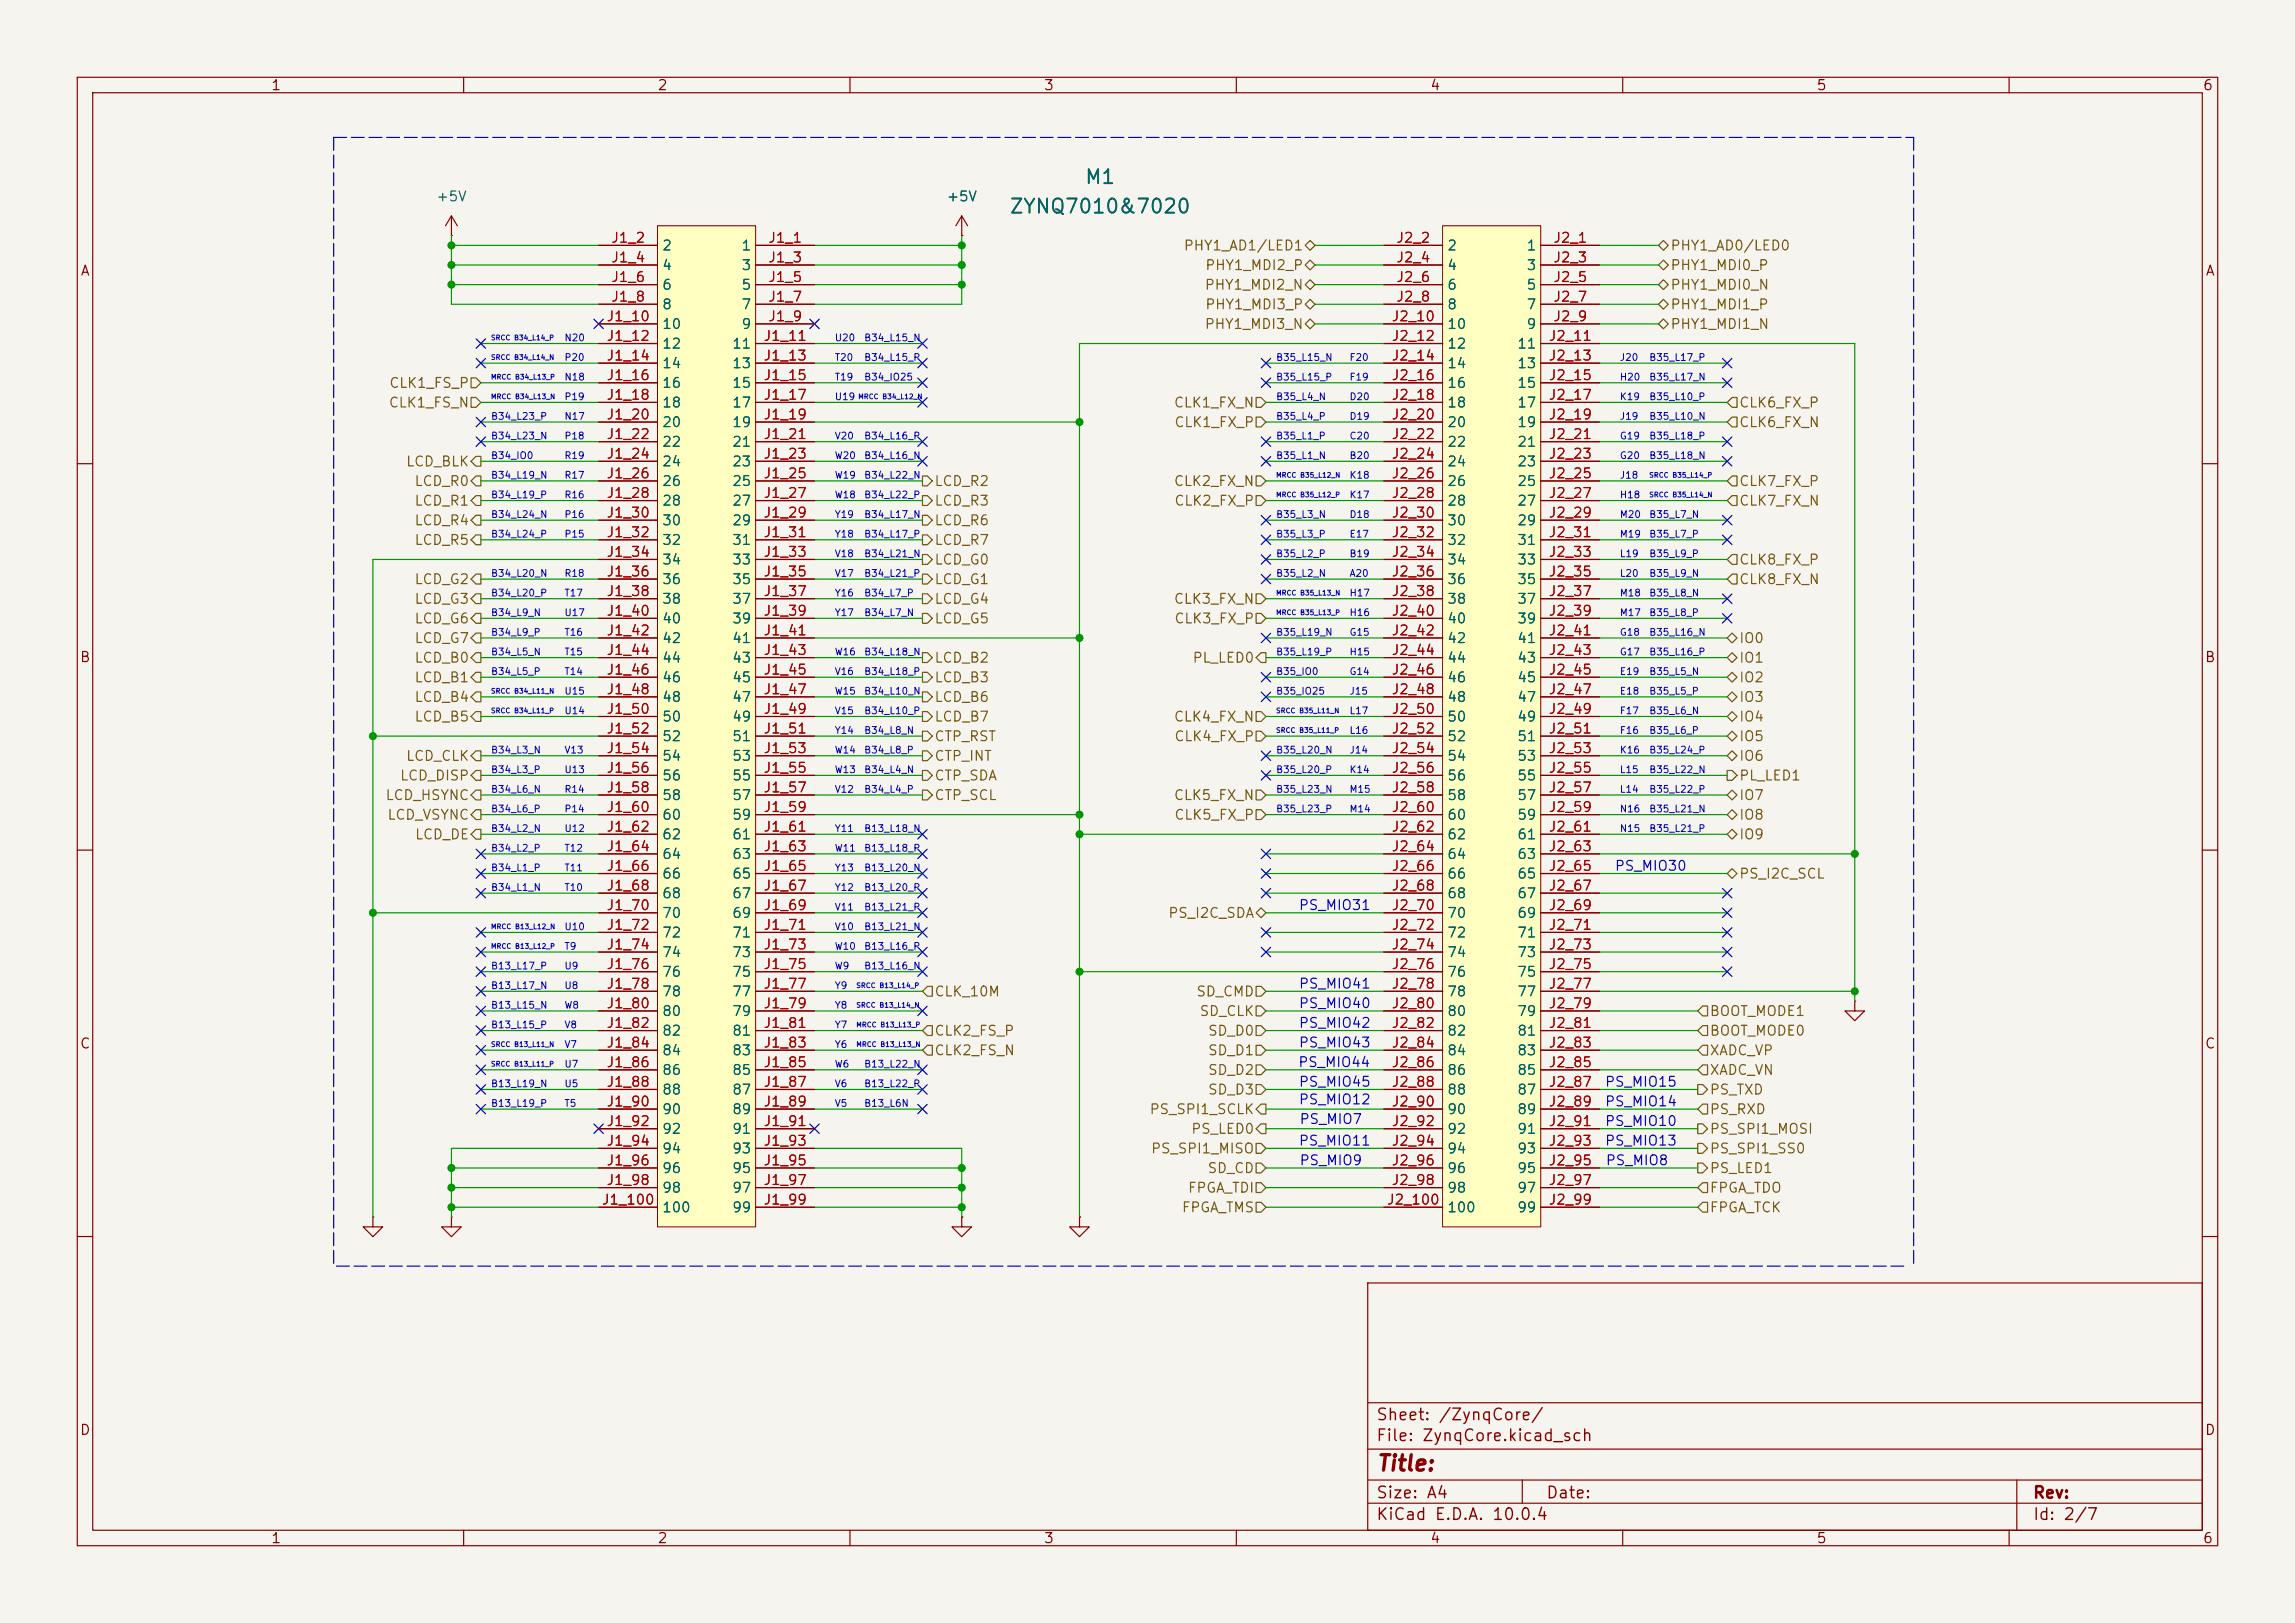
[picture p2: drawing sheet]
<svg xmlns="http://www.w3.org/2000/svg" width="297mm" height="210mm" viewBox="0 0 297 210" stroke-linecap="round" stroke-linejoin="round" font-family="sans-serif">
<defs><g id="words">
<text font-size="2" fill="#840000" x="178" y="190.8">Title:</text>
<g font-size="1.8" fill="#006464">
<text x="130.5" y="28.1">ZYNQ7010&amp;7020</text>
<text x="140.3" y="24.3">M1</text>
</g>
<g font-size="1.5" fill="#840000">
<text x="178" y="184.2">Sheet: /ZynqCore/</text>
<text x="178" y="186.9">File: ZynqCore.kicad_sch</text>
<text x="178" y="197.1">KiCad E.D.A. 10.0.4</text>
<text x="178" y="194.3">Size: A4</text>
<text x="200" y="194.3">Date:</text>
<text x="263" y="194.3">Rev:</text>
<text x="263" y="197.1">Id: 2/7</text>
</g>
<g font-size="1.3" fill="#840000">
<text x="35" y="12">1</text>
<text x="85" y="12">2</text>
<text x="135" y="12">3</text>
<text x="185" y="12">4</text>
<text x="235" y="12">5</text>
<text x="285" y="12">6</text>
<text x="10.3" y="36">A</text>
<text x="285.3" y="36">A</text>
<text x="10.3" y="86">B</text>
<text x="285.3" y="86">B</text>
<text x="10.3" y="136">C</text>
<text x="285.3" y="136">C</text>
<text x="10.3" y="186">D</text>
<text x="285.3" y="186">D</text>
<text x="35" y="200">1</text>
<text x="85" y="200">2</text>
<text x="135" y="200">3</text>
<text x="185" y="200">4</text>
<text x="235" y="200">5</text>
<text x="285" y="200">6</text>
</g>
<g font-size="1.3" fill="#006464">
<text x="56.4" y="26.4">+5V</text>
<text x="122.4" y="26.4">+5V</text>
<text x="85.6" y="32.7">2</text>
<text x="85.6" y="35.3">4</text>
<text x="95.9" y="32.7">1</text>
<text x="95.9" y="35.3">3</text>
<text x="187.2" y="32.7">2</text>
<text x="187.2" y="35.3">4</text>
<text x="197.5" y="32.7">1</text>
<text x="197.5" y="35.3">3</text>
<text x="85.6" y="37.8">6</text>
<text x="85.6" y="40.3">8</text>
<text x="95.9" y="37.8">5</text>
<text x="95.9" y="40.3">7</text>
<text x="187.2" y="37.8">6</text>
<text x="187.2" y="40.3">8</text>
<text x="197.5" y="37.8">5</text>
<text x="197.5" y="40.3">7</text>
<text x="85.6" y="42.9">10</text>
<text x="85.6" y="45.4">12</text>
<text x="85.6" y="48">14</text>
<text x="94.7" y="45.4">11</text>
<text x="94.7" y="48">13</text>
<text x="95.9" y="42.9">9</text>
<text x="187.2" y="42.9">10</text>
<text x="187.2" y="45.4">12</text>
<text x="187.2" y="48">14</text>
<text x="196.3" y="45.4">11</text>
<text x="196.3" y="48">13</text>
<text x="197.5" y="42.9">9</text>
<text x="85.6" y="50.5">16</text>
<text x="85.6" y="53">18</text>
<text x="94.7" y="50.5">15</text>
<text x="94.7" y="53">17</text>
<text x="187.2" y="50.5">16</text>
<text x="187.2" y="53">18</text>
<text x="196.3" y="50.5">15</text>
<text x="196.3" y="53">17</text>
<text x="85.6" y="55.6">20</text>
<text x="85.6" y="58.1">22</text>
<text x="94.7" y="55.6">19</text>
<text x="94.7" y="58.1">21</text>
<text x="187.2" y="55.6">20</text>
<text x="187.2" y="58.1">22</text>
<text x="196.3" y="55.6">19</text>
<text x="196.3" y="58.1">21</text>
<text x="85.6" y="60.7">24</text>
<text x="85.6" y="63.2">26</text>
<text x="85.6" y="65.7">28</text>
<text x="94.7" y="60.7">23</text>
<text x="94.7" y="63.2">25</text>
<text x="94.7" y="65.7">27</text>
<text x="187.2" y="60.7">24</text>
<text x="187.2" y="63.2">26</text>
<text x="187.2" y="65.7">28</text>
<text x="196.3" y="60.7">23</text>
<text x="196.3" y="63.2">25</text>
<text x="196.3" y="65.7">27</text>
<text x="85.6" y="68.3">30</text>
<text x="85.6" y="70.8">32</text>
<text x="94.7" y="68.3">29</text>
<text x="94.7" y="70.8">31</text>
<text x="187.2" y="68.3">30</text>
<text x="187.2" y="70.8">32</text>
<text x="196.3" y="68.3">29</text>
<text x="196.3" y="70.8">31</text>
<text x="85.6" y="73.4">34</text>
<text x="85.6" y="75.9">36</text>
<text x="94.7" y="73.4">33</text>
<text x="94.7" y="75.9">35</text>
<text x="187.2" y="73.4">34</text>
<text x="187.2" y="75.9">36</text>
<text x="196.3" y="73.4">33</text>
<text x="196.3" y="75.9">35</text>
<text x="85.6" y="78.4">38</text>
<text x="85.6" y="81">40</text>
<text x="85.6" y="83.5">42</text>
<text x="94.7" y="78.4">37</text>
<text x="94.7" y="81">39</text>
<text x="94.7" y="83.5">41</text>
<text x="187.2" y="78.4">38</text>
<text x="187.2" y="81">40</text>
<text x="187.2" y="83.5">42</text>
<text x="196.3" y="78.4">37</text>
<text x="196.3" y="81">39</text>
<text x="196.3" y="83.5">41</text>
<text x="85.6" y="86.1">44</text>
<text x="85.6" y="88.6">46</text>
<text x="94.7" y="86.1">43</text>
<text x="94.7" y="88.6">45</text>
<text x="187.2" y="86.1">44</text>
<text x="187.2" y="88.6">46</text>
<text x="196.3" y="86.1">43</text>
<text x="196.3" y="88.6">45</text>
<text x="85.6" y="91.1">48</text>
<text x="85.6" y="93.7">50</text>
<text x="94.7" y="91.1">47</text>
<text x="94.7" y="93.7">49</text>
<text x="187.2" y="91.1">48</text>
<text x="187.2" y="93.7">50</text>
<text x="196.3" y="91.1">47</text>
<text x="196.3" y="93.7">49</text>
<text x="85.6" y="96.2">52</text>
<text x="85.6" y="98.8">54</text>
<text x="85.6" y="101.3">56</text>
<text x="94.7" y="96.2">51</text>
<text x="94.7" y="98.8">53</text>
<text x="94.7" y="101.3">55</text>
<text x="187.2" y="96.2">52</text>
<text x="187.2" y="98.8">54</text>
<text x="187.2" y="101.3">56</text>
<text x="196.3" y="96.2">51</text>
<text x="196.3" y="98.8">53</text>
<text x="196.3" y="101.3">55</text>
<text x="85.6" y="103.8">58</text>
<text x="85.6" y="106.4">60</text>
<text x="94.7" y="103.8">57</text>
<text x="94.7" y="106.4">59</text>
<text x="187.2" y="103.8">58</text>
<text x="187.2" y="106.4">60</text>
<text x="196.3" y="103.8">57</text>
<text x="196.3" y="106.4">59</text>
<text x="85.6" y="108.9">62</text>
<text x="85.6" y="111.5">64</text>
<text x="94.7" y="108.9">61</text>
<text x="94.7" y="111.5">63</text>
<text x="187.2" y="108.9">62</text>
<text x="187.2" y="111.5">64</text>
<text x="196.3" y="108.9">61</text>
<text x="196.3" y="111.5">63</text>
<text x="85.6" y="114">66</text>
<text x="85.6" y="116.5">68</text>
<text x="85.6" y="119.1">70</text>
<text x="94.7" y="114">65</text>
<text x="94.7" y="116.5">67</text>
<text x="94.7" y="119.1">69</text>
<text x="187.2" y="114">66</text>
<text x="187.2" y="116.5">68</text>
<text x="187.2" y="119.1">70</text>
<text x="196.3" y="114">65</text>
<text x="196.3" y="116.5">67</text>
<text x="196.3" y="119.1">69</text>
<text x="85.6" y="121.6">72</text>
<text x="85.6" y="124.2">74</text>
<text x="94.7" y="121.6">71</text>
<text x="94.7" y="124.2">73</text>
<text x="187.2" y="121.6">72</text>
<text x="187.2" y="124.2">74</text>
<text x="196.3" y="121.6">71</text>
<text x="196.3" y="124.2">73</text>
<text x="85.6" y="126.7">76</text>
<text x="85.6" y="129.2">78</text>
<text x="85.6" y="131.8">80</text>
<text x="94.7" y="126.7">75</text>
<text x="94.7" y="129.2">77</text>
<text x="94.7" y="131.8">79</text>
<text x="187.2" y="126.7">76</text>
<text x="187.2" y="129.2">78</text>
<text x="187.2" y="131.8">80</text>
<text x="196.3" y="126.7">75</text>
<text x="196.3" y="129.2">77</text>
<text x="196.3" y="131.8">79</text>
<text x="85.6" y="134.3">82</text>
<text x="85.6" y="136.9">84</text>
<text x="94.7" y="134.3">81</text>
<text x="94.7" y="136.9">83</text>
<text x="187.2" y="134.3">82</text>
<text x="187.2" y="136.9">84</text>
<text x="196.3" y="134.3">81</text>
<text x="196.3" y="136.9">83</text>
<text x="85.6" y="139.4">86</text>
<text x="85.6" y="141.9">88</text>
<text x="94.7" y="139.4">85</text>
<text x="94.7" y="141.9">87</text>
<text x="187.2" y="139.4">86</text>
<text x="187.2" y="141.9">88</text>
<text x="196.3" y="139.4">85</text>
<text x="196.3" y="141.9">87</text>
<text x="85.6" y="144.5">90</text>
<text x="85.6" y="147">92</text>
<text x="85.6" y="149.6">94</text>
<text x="94.7" y="144.5">89</text>
<text x="94.7" y="147">91</text>
<text x="94.7" y="149.6">93</text>
<text x="187.2" y="144.5">90</text>
<text x="187.2" y="147">92</text>
<text x="187.2" y="149.6">94</text>
<text x="196.3" y="144.5">89</text>
<text x="196.3" y="147">91</text>
<text x="196.3" y="149.6">93</text>
<text x="85.6" y="152.1">96</text>
<text x="85.6" y="154.6">98</text>
<text x="94.7" y="152.1">95</text>
<text x="94.7" y="154.6">97</text>
<text x="187.2" y="152.1">96</text>
<text x="187.2" y="154.6">98</text>
<text x="196.3" y="152.1">95</text>
<text x="196.3" y="154.6">97</text>
<text x="85.6" y="157.2">100</text>
<text x="94.7" y="157.2">99</text>
<text x="187.2" y="157.2">100</text>
<text x="196.3" y="157.2">99</text>
</g>
<g font-size="1.3" fill="#a90000">
<text x="79" y="31.7">J1_2</text>
<text x="79" y="34.3">J1_4</text>
<text x="99.3" y="31.7">J1_1</text>
<text x="99.3" y="34.3">J1_3</text>
<text x="180.6" y="31.7">J2_2</text>
<text x="180.6" y="34.3">J2_4</text>
<text x="200.9" y="31.7">J2_1</text>
<text x="200.9" y="34.3">J2_3</text>
<text x="78.4" y="41.9">J1_10</text>
<text x="79" y="36.8">J1_6</text>
<text x="79" y="39.3">J1_8</text>
<text x="99.3" y="36.8">J1_5</text>
<text x="99.3" y="39.3">J1_7</text>
<text x="99.3" y="41.9">J1_9</text>
<text x="180" y="41.9">J2_10</text>
<text x="180.6" y="36.8">J2_6</text>
<text x="180.6" y="39.3">J2_8</text>
<text x="200.9" y="36.8">J2_5</text>
<text x="200.9" y="39.3">J2_7</text>
<text x="200.9" y="41.9">J2_9</text>
<text x="78.4" y="44.4">J1_12</text>
<text x="78.4" y="47">J1_14</text>
<text x="98.7" y="44.4">J1_11</text>
<text x="98.7" y="47">J1_13</text>
<text x="180" y="44.4">J2_12</text>
<text x="180" y="47">J2_14</text>
<text x="200.3" y="44.4">J2_11</text>
<text x="200.3" y="47">J2_13</text>
<text x="78.4" y="49.5">J1_16</text>
<text x="78.4" y="52">J1_18</text>
<text x="98.7" y="49.5">J1_15</text>
<text x="98.7" y="52">J1_17</text>
<text x="180" y="49.5">J2_16</text>
<text x="180" y="52">J2_18</text>
<text x="200.3" y="49.5">J2_15</text>
<text x="200.3" y="52">J2_17</text>
<text x="78.4" y="54.6">J1_20</text>
<text x="78.4" y="57.1">J1_22</text>
<text x="78.4" y="59.7">J1_24</text>
<text x="98.7" y="54.6">J1_19</text>
<text x="98.7" y="57.1">J1_21</text>
<text x="98.7" y="59.7">J1_23</text>
<text x="180" y="54.6">J2_20</text>
<text x="180" y="57.1">J2_22</text>
<text x="180" y="59.7">J2_24</text>
<text x="200.3" y="54.6">J2_19</text>
<text x="200.3" y="57.1">J2_21</text>
<text x="200.3" y="59.7">J2_23</text>
<text x="78.4" y="62.2">J1_26</text>
<text x="78.4" y="64.7">J1_28</text>
<text x="98.7" y="62.2">J1_25</text>
<text x="98.7" y="64.7">J1_27</text>
<text x="180" y="62.2">J2_26</text>
<text x="180" y="64.7">J2_28</text>
<text x="200.3" y="62.2">J2_25</text>
<text x="200.3" y="64.7">J2_27</text>
<text x="78.4" y="67.3">J1_30</text>
<text x="78.4" y="69.8">J1_32</text>
<text x="98.7" y="67.3">J1_29</text>
<text x="98.7" y="69.8">J1_31</text>
<text x="180" y="67.3">J2_30</text>
<text x="180" y="69.8">J2_32</text>
<text x="200.3" y="67.3">J2_29</text>
<text x="200.3" y="69.8">J2_31</text>
<text x="78.4" y="72.4">J1_34</text>
<text x="78.4" y="74.9">J1_36</text>
<text x="78.4" y="77.4">J1_38</text>
<text x="98.7" y="72.4">J1_33</text>
<text x="98.7" y="74.9">J1_35</text>
<text x="98.7" y="77.4">J1_37</text>
<text x="180" y="72.4">J2_34</text>
<text x="180" y="74.9">J2_36</text>
<text x="180" y="77.4">J2_38</text>
<text x="200.3" y="72.4">J2_33</text>
<text x="200.3" y="74.9">J2_35</text>
<text x="200.3" y="77.4">J2_37</text>
<text x="78.4" y="80">J1_40</text>
<text x="78.4" y="82.5">J1_42</text>
<text x="98.7" y="80">J1_39</text>
<text x="98.7" y="82.5">J1_41</text>
<text x="180" y="80">J2_40</text>
<text x="180" y="82.5">J2_42</text>
<text x="200.3" y="80">J2_39</text>
<text x="200.3" y="82.5">J2_41</text>
<text x="78.4" y="85.1">J1_44</text>
<text x="78.4" y="87.6">J1_46</text>
<text x="98.7" y="85.1">J1_43</text>
<text x="98.7" y="87.6">J1_45</text>
<text x="180" y="85.1">J2_44</text>
<text x="180" y="87.6">J2_46</text>
<text x="200.3" y="85.1">J2_43</text>
<text x="200.3" y="87.6">J2_45</text>
<text x="78.4" y="90.1">J1_48</text>
<text x="78.4" y="92.7">J1_50</text>
<text x="78.4" y="95.2">J1_52</text>
<text x="98.7" y="90.1">J1_47</text>
<text x="98.7" y="92.7">J1_49</text>
<text x="98.7" y="95.2">J1_51</text>
<text x="180" y="90.1">J2_48</text>
<text x="180" y="92.7">J2_50</text>
<text x="180" y="95.2">J2_52</text>
<text x="200.3" y="90.1">J2_47</text>
<text x="200.3" y="92.7">J2_49</text>
<text x="200.3" y="95.2">J2_51</text>
<text x="78.4" y="97.8">J1_54</text>
<text x="78.4" y="100.3">J1_56</text>
<text x="98.7" y="97.8">J1_53</text>
<text x="98.7" y="100.3">J1_55</text>
<text x="180" y="97.8">J2_54</text>
<text x="180" y="100.3">J2_56</text>
<text x="200.3" y="97.8">J2_53</text>
<text x="200.3" y="100.3">J2_55</text>
<text x="78.4" y="102.8">J1_58</text>
<text x="78.4" y="105.4">J1_60</text>
<text x="78.4" y="107.9">J1_62</text>
<text x="98.7" y="102.8">J1_57</text>
<text x="98.7" y="105.4">J1_59</text>
<text x="98.7" y="107.9">J1_61</text>
<text x="180" y="102.8">J2_58</text>
<text x="180" y="105.4">J2_60</text>
<text x="180" y="107.9">J2_62</text>
<text x="200.3" y="102.8">J2_57</text>
<text x="200.3" y="105.4">J2_59</text>
<text x="200.3" y="107.9">J2_61</text>
<text x="78.4" y="110.5">J1_64</text>
<text x="78.4" y="113">J1_66</text>
<text x="98.7" y="110.5">J1_63</text>
<text x="98.7" y="113">J1_65</text>
<text x="180" y="110.5">J2_64</text>
<text x="180" y="113">J2_66</text>
<text x="200.3" y="110.5">J2_63</text>
<text x="200.3" y="113">J2_65</text>
<text x="78.4" y="115.5">J1_68</text>
<text x="78.4" y="118.1">J1_70</text>
<text x="98.7" y="115.5">J1_67</text>
<text x="98.7" y="118.1">J1_69</text>
<text x="180" y="115.5">J2_68</text>
<text x="180" y="118.1">J2_70</text>
<text x="200.3" y="115.5">J2_67</text>
<text x="200.3" y="118.1">J2_69</text>
<text x="78.4" y="120.6">J1_72</text>
<text x="78.4" y="123.2">J1_74</text>
<text x="78.4" y="125.7">J1_76</text>
<text x="98.7" y="120.6">J1_71</text>
<text x="98.7" y="123.2">J1_73</text>
<text x="98.7" y="125.7">J1_75</text>
<text x="180" y="120.6">J2_72</text>
<text x="180" y="123.2">J2_74</text>
<text x="180" y="125.7">J2_76</text>
<text x="200.3" y="120.6">J2_71</text>
<text x="200.3" y="123.2">J2_73</text>
<text x="200.3" y="125.7">J2_75</text>
<text x="78.4" y="128.2">J1_78</text>
<text x="78.4" y="130.8">J1_80</text>
<text x="98.7" y="128.2">J1_77</text>
<text x="98.7" y="130.8">J1_79</text>
<text x="180" y="128.2">J2_78</text>
<text x="180" y="130.8">J2_80</text>
<text x="200.3" y="128.2">J2_77</text>
<text x="200.3" y="130.8">J2_79</text>
<text x="78.4" y="133.3">J1_82</text>
<text x="78.4" y="135.9">J1_84</text>
<text x="98.7" y="133.3">J1_81</text>
<text x="98.7" y="135.9">J1_83</text>
<text x="180" y="133.3">J2_82</text>
<text x="180" y="135.9">J2_84</text>
<text x="200.3" y="133.3">J2_81</text>
<text x="200.3" y="135.9">J2_83</text>
<text x="78.4" y="138.4">J1_86</text>
<text x="78.4" y="140.9">J1_88</text>
<text x="78.4" y="143.5">J1_90</text>
<text x="98.7" y="138.4">J1_85</text>
<text x="98.7" y="140.9">J1_87</text>
<text x="98.7" y="143.5">J1_89</text>
<text x="180" y="138.4">J2_86</text>
<text x="180" y="140.9">J2_88</text>
<text x="180" y="143.5">J2_90</text>
<text x="200.3" y="138.4">J2_85</text>
<text x="200.3" y="140.9">J2_87</text>
<text x="200.3" y="143.5">J2_89</text>
<text x="78.4" y="146">J1_92</text>
<text x="78.4" y="148.6">J1_94</text>
<text x="98.7" y="146">J1_91</text>
<text x="98.7" y="148.6">J1_93</text>
<text x="180" y="146">J2_92</text>
<text x="180" y="148.6">J2_94</text>
<text x="200.3" y="146">J2_91</text>
<text x="200.3" y="148.6">J2_93</text>
<text x="78.4" y="151.1">J1_96</text>
<text x="78.4" y="153.6">J1_98</text>
<text x="98.7" y="151.1">J1_95</text>
<text x="98.7" y="153.6">J1_97</text>
<text x="180" y="151.1">J2_96</text>
<text x="180" y="153.6">J2_98</text>
<text x="200.3" y="151.1">J2_95</text>
<text x="200.3" y="153.6">J2_97</text>
<text x="77.8" y="156.2">J1_100</text>
<text x="98.7" y="156.2">J1_99</text>
<text x="179.4" y="156.2">J2_100</text>
<text x="200.3" y="156.2">J2_99</text>
</g>
<g font-size="1.3" fill="#725600">
<text x="153.1" y="32.7">PHY1_AD1/LED1</text>
<text x="155.9" y="35.3">PHY1_MDI2_P</text>
<text x="216.1" y="35.3">PHY1_MDI0_P</text>
<text x="216.1" y="32.7">PHY1_AD0/LED0</text>
<text x="155.8" y="37.8">PHY1_MDI2_N</text>
<text x="155.9" y="40.3">PHY1_MDI3_P</text>
<text x="216.1" y="37.8">PHY1_MDI0_N</text>
<text x="216.1" y="40.3">PHY1_MDI1_P</text>
<text x="155.8" y="42.9">PHY1_MDI3_N</text>
<text x="216.1" y="42.9">PHY1_MDI1_N</text>
<text x="50.2" y="53">CLK1_FS_N</text>
<text x="50.3" y="50.5">CLK1_FS_P</text>
<text x="151.8" y="53">CLK1_FX_N</text>
<text x="225" y="53">CLK6_FX_P</text>
<text x="151.9" y="55.6">CLK1_FX_P</text>
<text x="225" y="55.6">CLK6_FX_N</text>
<text x="52.5" y="60.7">LCD_BLK</text>
<text x="53.6" y="65.7">LCD_R1</text>
<text x="53.6" y="63.2">LCD_R0</text>
<text x="120.8" y="65.7">LCD_R3</text>
<text x="120.8" y="63.2">LCD_R2</text>
<text x="151.8" y="63.2">CLK2_FX_N</text>
<text x="151.9" y="65.7">CLK2_FX_P</text>
<text x="225" y="65.7">CLK7_FX_N</text>
<text x="225" y="63.2">CLK7_FX_P</text>
<text x="53.6" y="68.3">LCD_R4</text>
<text x="53.6" y="70.8">LCD_R5</text>
<text x="120.8" y="70.8">LCD_R7</text>
<text x="120.8" y="68.3">LCD_R6</text>
<text x="53.6" y="75.9">LCD_G2</text>
<text x="120.8" y="73.4">LCD_G0</text>
<text x="120.8" y="75.9">LCD_G1</text>
<text x="225" y="75.9">CLK8_FX_N</text>
<text x="225" y="73.4">CLK8_FX_P</text>
<text x="53.6" y="83.5">LCD_G7</text>
<text x="53.6" y="81">LCD_G6</text>
<text x="53.6" y="78.4">LCD_G3</text>
<text x="120.8" y="78.4">LCD_G4</text>
<text x="120.8" y="81">LCD_G5</text>
<text x="151.8" y="78.4">CLK3_FX_N</text>
<text x="151.9" y="81">CLK3_FX_P</text>
<text x="225" y="83.5">IO0</text>
<text x="53.6" y="88.6">LCD_B1</text>
<text x="53.6" y="86.1">LCD_B0</text>
<text x="120.8" y="86.1">LCD_B2</text>
<text x="120.8" y="88.6">LCD_B3</text>
<text x="154.2" y="86.1">PL_LED0</text>
<text x="225" y="86.1">IO1</text>
<text x="225" y="88.6">IO2</text>
<text x="53.6" y="91.1">LCD_B4</text>
<text x="53.6" y="93.7">LCD_B5</text>
<text x="120.8" y="91.1">LCD_B6</text>
<text x="120.8" y="93.7">LCD_B7</text>
<text x="151.8" y="93.7">CLK4_FX_N</text>
<text x="225" y="91.1">IO3</text>
<text x="225" y="93.7">IO4</text>
<text x="51.7" y="101.3">LCD_DISP</text>
<text x="52.5" y="98.8">LCD_CLK</text>
<text x="120.8" y="98.8">CTP_INT</text>
<text x="120.8" y="101.3">CTP_SDA</text>
<text x="120.8" y="96.2">CTP_RST</text>
<text x="151.9" y="96.2">CLK4_FX_P</text>
<text x="225" y="98.8">IO6</text>
<text x="225" y="101.3">PL_LED1</text>
<text x="225" y="96.2">IO5</text>
<text x="49.8" y="103.8">LCD_HSYNC</text>
<text x="50" y="106.4">LCD_VSYNC</text>
<text x="120.8" y="103.8">CTP_SCL</text>
<text x="151.8" y="103.8">CLK5_FX_N</text>
<text x="151.9" y="106.4">CLK5_FX_P</text>
<text x="225" y="103.8">IO7</text>
<text x="225" y="106.4">IO8</text>
<text x="53.6" y="108.9">LCD_DE</text>
<text x="225" y="108.9">IO9</text>
<text x="151.1" y="119.1">PS_I2C_SDA</text>
<text x="225" y="114">PS_I2C_SCL</text>
<text x="120.8" y="129.2">CLK_10M</text>
<text x="154.7" y="129.2">SD_CMD</text>
<text x="155.2" y="131.8">SD_CLK</text>
<text x="221.2" y="131.8">BOOT_MODE1</text>
<text x="120.8" y="136.9">CLK2_FS_N</text>
<text x="120.8" y="134.3">CLK2_FS_P</text>
<text x="156.2" y="136.9">SD_D1</text>
<text x="156.2" y="134.3">SD_D0</text>
<text x="221.2" y="134.3">BOOT_MODE0</text>
<text x="221.2" y="136.9">XADC_VP</text>
<text x="156.2" y="141.9">SD_D3</text>
<text x="156.2" y="139.4">SD_D2</text>
<text x="221.2" y="139.4">XADC_VN</text>
<text x="221.2" y="141.9">PS_TXD</text>
<text x="148.7" y="144.5">PS_SPI1_SCLK</text>
<text x="148.9" y="149.6">PS_SPI1_MISO</text>
<text x="154.1" y="147">PS_LED0</text>
<text x="221.2" y="147">PS_SPI1_MOSI</text>
<text x="221.2" y="144.5">PS_RXD</text>
<text x="221.2" y="149.6">PS_SPI1_SS0</text>
<text x="153.6" y="154.6">FPGA_TDI</text>
<text x="156.2" y="152.1">SD_CD</text>
<text x="221.2" y="154.6">FPGA_TDO</text>
<text x="221.2" y="152.1">PS_LED1</text>
<text x="152.9" y="157.2">FPGA_TMS</text>
<text x="221.2" y="157.2">FPGA_TCK</text>
</g>
<g font-size="1.3" fill="#0000c2">
<text x="208.9" y="113">PS_MIO30</text>
<text x="168" y="118.1">PS_MIO31</text>
<text x="168" y="130.8">PS_MIO40</text>
<text x="168" y="128.2">PS_MIO41</text>
<text x="168" y="133.3">PS_MIO42</text>
<text x="168" y="135.8">PS_MIO43</text>
<text x="167.9" y="138.4">PS_MIO44</text>
<text x="168" y="143.2">PS_MIO12</text>
<text x="168" y="140.9">PS_MIO45</text>
<text x="207.6" y="143.5">PS_MIO14</text>
<text x="207.6" y="140.9">PS_MIO15</text>
<text x="168" y="148.5">PS_MIO11</text>
<text x="168.1" y="145.8">PS_MIO7</text>
<text x="207.6" y="148.5">PS_MIO13</text>
<text x="207.6" y="146">PS_MIO10</text>
<text x="168.1" y="151.1">PS_MIO9</text>
<text x="207.7" y="151.1">PS_MIO8</text>
</g>
<g font-size=".9" fill="#0000c2">
<text x="73" y="44.4">N20</text>
<text x="73" y="46.9">P20</text>
<text x="107.9" y="46.9">T20</text>
<text x="107.9" y="44.4">U20</text>
<text x="111.8" y="46.9">B34_L15_P</text>
<text x="111.8" y="44.4">B34_L15_N</text>
<text x="165.1" y="46.9">B35_L15_N</text>
<text x="174.6" y="46.9">F20</text>
<text x="209.5" y="46.9">J20</text>
<text x="213.4" y="46.9">B35_L17_P</text>
<text x="73" y="52">P19</text>
<text x="73" y="49.5">N18</text>
<text x="107.9" y="49.5">T19</text>
<text x="107.9" y="52">U19</text>
<text x="111.8" y="49.5">B34_IO25</text>
<text x="165.1" y="52">B35_L4_N</text>
<text x="165.1" y="49.5">B35_L15_P</text>
<text x="174.6" y="49.5">F19</text>
<text x="174.6" y="52">D20</text>
<text x="209.5" y="49.5">H20</text>
<text x="209.5" y="52">K19</text>
<text x="213.4" y="49.5">B35_L17_N</text>
<text x="213.4" y="52">B35_L10_P</text>
<text x="63.5" y="57.1">B34_L23_N</text>
<text x="63.5" y="59.6">B34_IO0</text>
<text x="63.5" y="54.5">B34_L23_P</text>
<text x="73" y="54.5">N17</text>
<text x="73" y="57.1">P18</text>
<text x="73" y="59.6">R19</text>
<text x="107.9" y="57.1">V20</text>
<text x="107.9" y="59.6">W20</text>
<text x="111.8" y="59.6">B34_L16_N</text>
<text x="111.8" y="57.1">B34_L16_P</text>
<text x="165.1" y="59.6">B35_L1_N</text>
<text x="165.1" y="57.1">B35_L1_P</text>
<text x="165.1" y="54.5">B35_L4_P</text>
<text x="174.6" y="54.5">D19</text>
<text x="174.6" y="57.1">C20</text>
<text x="174.6" y="59.6">B20</text>
<text x="209.5" y="57.1">G19</text>
<text x="209.5" y="54.5">J19</text>
<text x="209.5" y="59.6">G20</text>
<text x="213.4" y="59.6">B35_L18_N</text>
<text x="213.4" y="57.1">B35_L18_P</text>
<text x="213.4" y="54.5">B35_L10_N</text>
<text x="63.5" y="64.7">B34_L19_P</text>
<text x="63.5" y="62.2">B34_L19_N</text>
<text x="73" y="62.2">R17</text>
<text x="73" y="64.7">R16</text>
<text x="107.9" y="62.2">W19</text>
<text x="107.9" y="64.7">W18</text>
<text x="111.8" y="62.2">B34_L22_N</text>
<text x="111.8" y="64.7">B34_L22_P</text>
<text x="174.6" y="62.2">K18</text>
<text x="174.6" y="64.7">K17</text>
<text x="209.5" y="62.2">J18</text>
<text x="209.5" y="64.7">H18</text>
<text x="63.5" y="67.2">B34_L24_N</text>
<text x="63.5" y="69.8">B34_L24_P</text>
<text x="73" y="67.2">P16</text>
<text x="73" y="69.8">P15</text>
<text x="107.9" y="69.8">Y18</text>
<text x="107.9" y="67.2">Y19</text>
<text x="111.8" y="67.2">B34_L17_N</text>
<text x="111.8" y="69.8">B34_L17_P</text>
<text x="165.1" y="69.8">B35_L3_P</text>
<text x="165.1" y="67.2">B35_L3_N</text>
<text x="174.6" y="69.8">E17</text>
<text x="174.6" y="67.2">D18</text>
<text x="209.5" y="67.2">M20</text>
<text x="209.5" y="69.8">M19</text>
<text x="213.4" y="69.8">B35_L7_P</text>
<text x="213.4" y="67.2">B35_L7_N</text>
<text x="63.5" y="74.9">B34_L20_N</text>
<text x="63.5" y="77.4">B34_L20_P</text>
<text x="73" y="77.4">T17</text>
<text x="73" y="74.9">R18</text>
<text x="107.9" y="74.9">V17</text>
<text x="107.9" y="72.3">V18</text>
<text x="107.9" y="77.4">Y16</text>
<text x="111.8" y="72.3">B34_L21_N</text>
<text x="111.8" y="74.9">B34_L21_P</text>
<text x="111.8" y="77.4">B34_L7_P</text>
<text x="165.1" y="72.3">B35_L2_P</text>
<text x="165.1" y="74.9">B35_L2_N</text>
<text x="174.6" y="77.4">H17</text>
<text x="174.6" y="74.9">A20</text>
<text x="174.6" y="72.3">B19</text>
<text x="209.5" y="77.4">M18</text>
<text x="209.5" y="74.9">L20</text>
<text x="209.5" y="72.3">L19</text>
<text x="213.4" y="74.9">B35_L9_N</text>
<text x="213.4" y="72.3">B35_L9_P</text>
<text x="213.4" y="77.4">B35_L8_N</text>
<text x="63.5" y="79.9">B34_L9_N</text>
<text x="63.5" y="82.5">B34_L9_P</text>
<text x="73" y="82.5">T16</text>
<text x="73" y="79.9">U17</text>
<text x="107.9" y="79.9">Y17</text>
<text x="111.8" y="79.9">B34_L7_N</text>
<text x="165.1" y="82.5">B35_L19_N</text>
<text x="174.6" y="79.9">H16</text>
<text x="174.6" y="82.5">G15</text>
<text x="209.5" y="82.5">G18</text>
<text x="209.5" y="79.9">M17</text>
<text x="213.4" y="79.9">B35_L8_P</text>
<text x="213.4" y="82.5">B35_L16_N</text>
<text x="63.5" y="85">B34_L5_N</text>
<text x="63.5" y="87.6">B34_L5_P</text>
<text x="73" y="85">T15</text>
<text x="73" y="87.6">T14</text>
<text x="107.9" y="87.6">V16</text>
<text x="107.9" y="85">W16</text>
<text x="111.8" y="87.6">B34_L18_P</text>
<text x="111.8" y="85">B34_L18_N</text>
<text x="165.1" y="85">B35_L19_P</text>
<text x="165.1" y="87.6">B35_IO0</text>
<text x="174.6" y="87.6">G14</text>
<text x="174.6" y="85">H15</text>
<text x="209.5" y="85">G17</text>
<text x="209.5" y="87.6">E19</text>
<text x="213.4" y="87.6">B35_L5_N</text>
<text x="213.4" y="85">B35_L16_P</text>
<text x="73" y="90.1">U15</text>
<text x="73" y="92.6">U14</text>
<text x="107.9" y="90.1">W15</text>
<text x="107.9" y="95.2">Y14</text>
<text x="107.9" y="92.6">V15</text>
<text x="111.8" y="95.2">B34_L8_N</text>
<text x="111.8" y="92.6">B34_L10_P</text>
<text x="111.8" y="90.1">B34_L10_N</text>
<text x="165.1" y="90.1">B35_IO25</text>
<text x="174.6" y="90.1">J15</text>
<text x="174.6" y="92.6">L17</text>
<text x="174.6" y="95.2">L16</text>
<text x="209.5" y="92.6">F17</text>
<text x="209.5" y="90.1">E18</text>
<text x="209.5" y="95.2">F16</text>
<text x="213.4" y="90.1">B35_L5_P</text>
<text x="213.4" y="92.6">B35_L6_N</text>
<text x="213.4" y="95.2">B35_L6_P</text>
<text x="63.5" y="100.3">B34_L3_P</text>
<text x="63.5" y="97.7">B34_L3_N</text>
<text x="73" y="100.3">U13</text>
<text x="73" y="97.7">V13</text>
<text x="107.9" y="97.7">W14</text>
<text x="107.9" y="100.3">W13</text>
<text x="111.8" y="97.7">B34_L8_P</text>
<text x="111.8" y="100.3">B34_L4_N</text>
<text x="165.1" y="100.3">B35_L20_P</text>
<text x="165.1" y="97.7">B35_L20_N</text>
<text x="174.6" y="97.7">J14</text>
<text x="174.6" y="100.3">K14</text>
<text x="209.5" y="100.3">L15</text>
<text x="209.5" y="97.7">K16</text>
<text x="213.4" y="100.3">B35_L22_N</text>
<text x="213.4" y="97.7">B35_L24_P</text>
<text x="63.5" y="105.3">B34_L6_P</text>
<text x="63.5" y="107.9">B34_L2_N</text>
<text x="63.5" y="102.8">B34_L6_N</text>
<text x="73" y="105.3">P14</text>
<text x="73" y="107.9">U12</text>
<text x="73" y="102.8">R14</text>
<text x="107.9" y="107.9">Y11</text>
<text x="107.9" y="102.8">V12</text>
<text x="111.8" y="102.8">B34_L4_P</text>
<text x="111.8" y="107.9">B13_L18_N</text>
<text x="165.1" y="102.8">B35_L23_N</text>
<text x="165.1" y="105.3">B35_L23_P</text>
<text x="174.6" y="102.8">M15</text>
<text x="174.6" y="105.3">M14</text>
<text x="209.5" y="105.3">N16</text>
<text x="209.5" y="102.8">L14</text>
<text x="209.5" y="107.9">N15</text>
<text x="213.4" y="107.9">B35_L21_P</text>
<text x="213.4" y="102.8">B35_L22_P</text>
<text x="213.4" y="105.3">B35_L21_N</text>
<text x="63.5" y="110.4">B34_L2_P</text>
<text x="63.5" y="113">B34_L1_P</text>
<text x="73" y="110.4">T12</text>
<text x="73" y="113">T11</text>
<text x="107.9" y="110.4">W11</text>
<text x="107.9" y="113">Y13</text>
<text x="111.8" y="110.4">B13_L18_P</text>
<text x="111.8" y="113">B13_L20_N</text>
<text x="63.5" y="115.5">B34_L1_N</text>
<text x="73" y="115.5">T10</text>
<text x="107.9" y="115.5">Y12</text>
<text x="107.9" y="118">V11</text>
<text x="111.8" y="115.5">B13_L20_P</text>
<text x="111.8" y="118">B13_L21_P</text>
<text x="63.5" y="125.7">B13_L17_P</text>
<text x="73" y="120.6">U10</text>
<text x="73" y="123.1">T9</text>
<text x="73" y="125.7">U9</text>
<text x="107.9" y="123.1">W10</text>
<text x="107.9" y="120.6">V10</text>
<text x="107.9" y="125.7">W9</text>
<text x="111.8" y="120.6">B13_L21_N</text>
<text x="111.8" y="123.1">B13_L16_P</text>
<text x="111.8" y="125.7">B13_L16_N</text>
<text x="63.5" y="128.2">B13_L17_N</text>
<text x="63.5" y="130.7">B13_L15_N</text>
<text x="73" y="128.2">U8</text>
<text x="73" y="130.7">W8</text>
<text x="107.9" y="128.2">Y9</text>
<text x="107.9" y="130.7">Y8</text>
<text x="63.5" y="133.3">B13_L15_P</text>
<text x="73" y="135.8">V7</text>
<text x="73" y="133.3">V8</text>
<text x="107.9" y="133.3">Y7</text>
<text x="107.9" y="135.8">Y6</text>
<text x="63.5" y="140.9">B13_L19_N</text>
<text x="63.5" y="143.4">B13_L19_P</text>
<text x="73" y="140.9">U5</text>
<text x="73" y="138.4">U7</text>
<text x="73" y="143.4">T5</text>
<text x="107.9" y="138.4">W6</text>
<text x="107.9" y="140.9">V6</text>
<text x="107.9" y="143.4">V5</text>
<text x="111.8" y="140.9">B13_L22_P</text>
<text x="111.8" y="138.4">B13_L22_N</text>
<text x="111.8" y="143.4">B13_L6N</text>
</g>
<g font-size=".6" fill="#0000c2">
<text x="63.5" y="46.7">SRCC B34_L14_N</text>
<text x="63.5" y="44.2">SRCC B34_L14_P</text>
<text x="63.5" y="51.8">MRCC B34_L13_N</text>
<text x="63.5" y="49.3">MRCC B34_L13_P</text>
<text x="111" y="51.8">MRCC B34_L12_N</text>
<text x="165.1" y="62">MRCC B35_L12_N</text>
<text x="165.1" y="64.5">MRCC B35_L12_P</text>
<text x="213.4" y="62">SRCC B35_L14_P</text>
<text x="213.4" y="64.5">SRCC B35_L14_N</text>
<text x="165.1" y="77.2">MRCC B35_L13_N</text>
<text x="165.1" y="79.7">MRCC B35_L13_P</text>
<text x="63.5" y="89.9">SRCC B34_L11_N</text>
<text x="63.5" y="92.4">SRCC B34_L11_P</text>
<text x="165.1" y="92.4">SRCC B35_L11_N</text>
<text x="165.1" y="95">SRCC B35_L11_P</text>
<text x="63.5" y="120.4">MRCC B13_L12_N</text>
<text x="63.5" y="122.9">MRCC B13_L12_P</text>
<text x="110.7" y="128">SRCC B13_L14_P</text>
<text x="110.7" y="130.5">SRCC B13_L14_N</text>
<text x="63.5" y="135.6">SRCC B13_L11_N</text>
<text x="110.7" y="133.1">MRCC B13_L13_P</text>
<text x="110.7" y="135.6">MRCC B13_L13_N</text>
<text x="63.5" y="138.2">SRCC B13_L11_P</text>
</g>
</g></defs>
<path d="M0 0h297v210h-297z" fill="#f5f4ef" stroke="#f5f4ef" stroke-width=".13"/>
<g fill="none" stroke="#840000" stroke-width=".15">
<path d="M10 10h277v190h-277zM12 12h273v186h-273zM60 10v2M110 10v2M160 10v2M210 10v2M260 10v2M58.4 30.5h.1M58.4 27.9l.8 1.3M58.4 27.9l-.7 1.3M58.4 27.9v2.6M124.5 30.5h.1"/>
<path d="M124.5 27.9l.7 1.3M124.5 27.9l-.8 1.3M124.5 27.9v2.6M10 60h2M285 60h2M10 110h2M285 110h2M48.3 157.5v1.3h1.2l-1.2 1.2-1.3-1.2h1.3M48.3 157.5h.1M58.4 157.5v1.3h1.3l-1.3 1.2-1.3-1.2h1.3M58.4 157.5h.1M10 160h2"/>
<path d="M177 166h108v32h-108zM285 160h2M60 198v2M110 198v2M160 198v2M177 194.5h108M177 191.5h108M177 187.5h108M177 181.5h108M197 191.5v3M210 198v2M260 198v2"/>
<path d="M261 191.5v6.5"/>
</g>
<g fill="#ffffc2">
<path d="M85.1 29.2h12.7v129.6h-12.7z"/>
<path d="M186.7 29.2h12.7v129.6h-12.7z"/>
</g>
<path d="M85.1 29.2h12.7v129.6h-12.7zM186.7 29.2h12.7v129.6h-12.7z" fill="none" stroke="#800000" stroke-width=".13"/>
<g fill="none" stroke="#840000" stroke-width=".15">
<path d="M77.5 31.8h7.6M77.5 34.3h7.6M77.5 36.8h7.6M77.5 39.4h7.6M97.8 31.8h7.6M97.8 34.3h7.6M97.8 36.8h7.6M97.8 39.4h7.6M124.5 30.5h.1M179.1 31.8h7.6M179.1 34.3h7.6M179.1 36.8h7.6"/>
<path d="M179.1 39.4h7.6M199.4 31.8h7.6M199.4 34.3h7.6M199.4 36.8h7.6M199.4 39.4h7.6M77.5 41.9h7.6M77.5 44.5h7.6M77.5 47h7.6M77.5 49.5h7.6M77.5 52.1h7.6M77.5 54.6h7.6M77.5 57.2h7.6"/>
<path d="M77.5 59.7h7.6M97.8 41.9h7.6M97.8 44.5h7.6M97.8 47h7.6M97.8 49.5h7.6M97.8 52.1h7.6M97.8 54.6h7.6M97.8 57.2h7.6M97.8 59.7h7.6M179.1 41.9h7.6M179.1 44.5h7.6M179.1 47h7.6"/>
<path d="M179.1 49.5h7.6M179.1 52.1h7.6M179.1 54.6h7.6M179.1 57.2h7.6M179.1 59.7h7.6M199.4 41.9h7.6M199.4 44.5h7.6M199.4 47h7.6M199.4 49.5h7.6M199.4 52.1h7.6M199.4 54.6h7.6M199.4 57.2h7.6"/>
<path d="M199.4 59.7h7.6M77.5 62.2h7.6M77.5 64.8h7.6M77.5 67.3h7.6M77.5 69.9h7.6M77.5 72.4h7.6M77.5 74.9h7.6M77.5 77.5h7.6M97.8 62.2h7.6M97.8 64.8h7.6M97.8 67.3h7.6M97.8 69.9h7.6"/>
<path d="M97.8 72.4h7.6M97.8 74.9h7.6M97.8 77.5h7.6M179.1 62.2h7.6M179.1 64.8h7.6M179.1 67.3h7.6M179.1 69.9h7.6M179.1 72.4h7.6M179.1 74.9h7.6M179.1 77.5h7.6M199.4 62.2h7.6M199.4 64.8h7.6"/>
<path d="M199.4 67.3h7.6M199.4 69.9h7.6M199.4 72.4h7.6M199.4 74.9h7.6M199.4 77.5h7.6M77.5 80h7.6M77.5 82.6h7.6M77.5 85.1h7.6M77.5 87.6h7.6M77.5 90.2h7.6M77.5 92.7h7.6M77.5 95.3h7.6"/>
<path d="M77.5 97.8h7.6M97.8 80h7.6M97.8 82.6h7.6M97.8 85.1h7.6M97.8 87.6h7.6M97.8 90.2h7.6M97.8 92.7h7.6M97.8 95.3h7.6M97.8 97.8h7.6M179.1 80h7.6M179.1 82.6h7.6M179.1 85.1h7.6"/>
<path d="M179.1 87.6h7.6M179.1 90.2h7.6M179.1 92.7h7.6M179.1 95.3h7.6M179.1 97.8h7.6M199.4 80h7.6M199.4 82.6h7.6M199.4 85.1h7.6M199.4 87.6h7.6M199.4 90.2h7.6M199.4 92.7h7.6M199.4 95.3h7.6"/>
<path d="M199.4 97.8h7.6M77.5 100.3h7.6M77.5 102.9h7.6M77.5 105.4h7.6M77.5 108h7.6M77.5 110.5h7.6M77.5 113h7.6M77.5 115.6h7.6M77.5 118.1h7.6M97.8 100.3h7.6M97.8 102.9h7.6M97.8 105.4h7.6"/>
<path d="M97.8 108h7.6M97.8 110.5h7.6M97.8 113h7.6M97.8 115.6h7.6M97.8 118.1h7.6M179.1 100.3h7.6M179.1 102.9h7.6M179.1 105.4h7.6M179.1 108h7.6M179.1 110.5h7.6M179.1 113h7.6M179.1 115.6h7.6"/>
<path d="M179.1 118.1h7.6M199.4 100.3h7.6M199.4 102.9h7.6M199.4 105.4h7.6M199.4 108h7.6M199.4 110.5h7.6M199.4 113h7.6M199.4 115.6h7.6M199.4 118.1h7.6M77.5 120.7h7.6M77.5 123.2h7.6M77.5 125.7h7.6"/>
<path d="M77.5 128.3h7.6M77.5 130.8h7.6M77.5 133.4h7.6M77.5 135.9h7.6M77.5 138.4h7.6M97.8 120.7h7.6M97.8 123.2h7.6M97.8 125.7h7.6M97.8 128.3h7.6M97.8 130.8h7.6M97.8 133.4h7.6M97.8 135.9h7.6"/>
<path d="M97.8 138.4h7.6M179.1 120.7h7.6M179.1 123.2h7.6M179.1 125.7h7.6M179.1 128.3h7.6M179.1 130.8h7.6M179.1 133.4h7.6M179.1 135.9h7.6M179.1 138.4h7.6M199.4 120.7h7.6M199.4 123.2h7.6M199.4 125.7h7.6"/>
<path d="M199.4 128.3h7.6M199.4 130.8h7.6M199.4 133.4h7.6M199.4 135.9h7.6M199.4 138.4h7.6M240 129.5v1.3h-1.2l1.2 1.3 1.3-1.3h-1.3M240 129.5h.1M77.5 141h7.6M77.5 143.5h7.6M77.5 146.1h7.6M77.5 148.6h7.6M77.5 151.1h7.6"/>
<path d="M77.5 153.7h7.6M77.5 156.2h7.6M97.8 141h7.6M97.8 143.5h7.6M97.8 146.1h7.6M97.8 148.6h7.6M97.8 151.1h7.6M97.8 153.7h7.6M97.8 156.2h7.6M124.5 157.5v1.3h-1.3l1.3 1.2 1.2-1.2h-1.2M124.5 157.5h.1M139.7 157.5v1.3h-1.3l1.3 1.2 1.3-1.2h-1.3"/>
<path d="M139.7 157.5h.1M179.1 141h7.6M179.1 143.5h7.6M179.1 146.1h7.6M179.1 148.6h7.6M179.1 151.1h7.6M179.1 153.7h7.6M179.1 156.2h7.6M199.4 141h7.6M199.4 143.5h7.6M199.4 146.1h7.6M199.4 148.6h7.6"/>
<path d="M199.4 151.1h7.6M199.4 153.7h7.6M199.4 156.2h7.6"/>
</g>
<g fill="none" stroke="#725600" stroke-width=".15">
<path d="M168.9 36.8l.6-.6 .7 .6-.7 .7zM168.9 39.4l.6-.7 .7 .7-.7 .6zM169.5 31.1l.7 .7-.7 .6-.6-.6zM169.5 33.7l.7 .6-.7 .6-.6-.6zM214.6 36.8l.7-.6 .6 .6-.6 .7zM214.6 39.4l.7-.7 .6 .7-.6 .6zM215.3 33.7l.6 .6-.6 .6-.7-.6zM215.3 31.1l.6 .7-.6 .6-.7-.6zM61 48.9h.6l.6 .6-.6 .7h-.6zM61 51.4h.6l.6 .7-.6 .6h-.6zM61.6 59.1h.6v1.2h-.6l-.6-.6zM162.6 51.4h.6l.6 .7-.6 .6h-.6z"/>
<path d="M162.6 54h.6l.6 .6-.6 .6h-.6zM168.9 41.9l.6-.6 .7 .6-.7 .6zM214.6 41.9l.7-.6 .6 .6-.6 .6zM224.2 54h.6v1.2h-.6l-.7-.6zM224.2 51.4h.6v1.3h-.6l-.7-.6zM61.6 64.1h.6v1.3h-.6l-.6-.6zM61.6 61.6h.6v1.3h-.6l-.6-.7zM61.6 79.4h.6v1.2h-.6l-.6-.6zM61.6 66.7h.6v1.2h-.6l-.6-.6zM61.6 74.3h.6v1.3h-.6l-.6-.7zM61.6 69.2h.6v1.3h-.6l-.6-.6zM61.6 76.8h.6v1.3h-.6l-.6-.6z"/>
<path d="M119.4 76.8h.6l.6 .7-.6 .6h-.6zM119.4 64.1h.6l.6 .7-.6 .6h-.6zM119.4 71.8h.6l.6 .6-.6 .6h-.6zM119.4 74.3h.6l.6 .6-.6 .7h-.6zM119.4 69.2h.6l.6 .7-.6 .6h-.6zM119.4 61.6h.6l.6 .6-.6 .7h-.6zM119.4 66.7h.6l.6 .6-.6 .6h-.6zM119.4 79.4h.6l.6 .6-.6 .6h-.6zM162.6 76.8h.6l.6 .7-.6 .6h-.6zM162.6 79.4h.6l.6 .6-.6 .6h-.6zM162.6 61.6h.6l.6 .6-.6 .7h-.6zM162.6 64.1h.6l.6 .7-.6 .6h-.6z"/>
<path d="M224.2 74.3h.6v1.3h-.6l-.7-.7zM224.2 71.8h.6v1.2h-.6l-.7-.6zM224.2 64.1h.6v1.3h-.6l-.7-.6zM224.2 61.6h.6v1.3h-.6l-.7-.7zM61 92.7l.6-.6h.6v1.2h-.6zM61.6 87h.6v1.3h-.6l-.6-.7zM61.6 97.2h.6v1.2h-.6l-.6-.6zM61.6 81.9h.6v1.3h-.6l-.6-.6zM61.6 89.5h.6v1.3h-.6l-.6-.6zM61.6 84.5h.6v1.2h-.6l-.6-.6zM61.6 99.7h.6v1.3h-.6l-.6-.7zM119.4 89.5h.6l.6 .7-.6 .6h-.6z"/>
<path d="M119.4 92.1h.6l.6 .6-.6 .6h-.6zM119.4 97.2h.6l.6 .6-.6 .6h-.6zM119.4 84.5h.6l.6 .6-.6 .6h-.6zM119.4 99.7h.6l.6 .6-.6 .7h-.6zM119.4 94.6h.6l.6 .7-.6 .6h-.6zM119.4 87h.6l.6 .6-.6 .7h-.6zM162.6 92.1h.6l.6 .6-.6 .6h-.6zM162.6 94.6h.6l.6 .7-.6 .6h-.6zM163.2 84.5h.6v1.2h-.6l-.6-.6zM223.5 97.8l.7-.6 .6 .6-.6 .6zM223.5 85.1l.7-.6 .6 .6-.6 .6zM223.5 82.6l.7-.7 .6 .7-.6 .6z"/>
<path d="M223.5 99.7h.7l.6 .6-.6 .7h-.7zM223.5 87.6l.7-.6 .6 .6-.6 .7zM223.5 90.2l.7-.7 .6 .7-.6 .6zM223.5 95.3l.7-.7 .6 .7-.6 .6zM223.5 92.7l.7-.6 .6 .6-.6 .6zM61.6 104.8h.6v1.2h-.6l-.6-.6zM61.6 107.3h.6v1.3h-.6l-.6-.6zM61.6 102.2h.6v1.3h-.6l-.6-.6zM119.4 102.2h.6l.6 .7-.6 .6h-.6zM162.6 104.8h.6l.6 .6-.6 .6h-.6zM162.6 118.1l.6-.6 .6 .6-.6 .6zM162.6 102.2h.6l.6 .7-.6 .6h-.6z"/>
<path d="M223.5 102.9l.7-.7 .6 .7-.6 .6zM223.5 108l.7-.7 .6 .7-.6 .6zM223.5 105.4l.7-.6 .6 .6-.6 .6zM223.5 113l.7-.6 .6 .6-.6 .7zM119.4 135.9l.6-.6h.6v1.2h-.6zM119.4 133.4l.6-.7h.6v1.3h-.6zM120 127.6h.6v1.3h-.6l-.6-.6zM162.6 130.2h.6l.6 .6-.6 .6h-.6zM162.6 127.6h.6l.6 .7-.6 .6h-.6zM162.6 135.3h.6l.6 .6-.6 .6h-.6zM162.6 132.7h.6l.6 .7-.6 .6h-.6zM162.6 137.8h.6l.6 .6-.6 .7h-.6z"/>
<path d="M220.3 130.2h.7v1.2h-.7l-.6-.6zM220.3 132.7h.7v1.3h-.7l-.6-.6zM220.3 137.8h.7v1.3h-.7l-.6-.7zM220.3 135.3h.7v1.2h-.7l-.6-.6zM162.6 150.5h.6l.6 .6-.6 .7h-.6zM162.6 148h.6l.6 .6-.6 .6h-.6zM162.6 155.6h.6l.6 .6-.6 .6h-.6zM162.6 140.3h.6l.6 .7-.6 .6h-.6zM162.6 153h.6l.6 .7-.6 .6h-.6zM163.2 142.9h.6v1.2h-.6l-.6-.6zM163.2 145.4h.6v1.3h-.6l-.6-.6zM219.7 145.4h.6l.7 .7-.7 .6h-.6z"/>
<path d="M219.7 150.5h.6l.7 .6-.7 .7h-.6zM219.7 148h.6l.7 .6-.7 .6h-.6zM219.7 140.3h.6l.7 .7-.7 .6h-.6zM220.3 153h.7v1.3h-.7l-.6-.6zM220.3 142.9h.7v1.2h-.7l-.6-.6zM220.3 155.6h.7v1.2h-.7l-.6-.6z"/>
</g>
<path d="M43.2 17.8h204.4M43.2 17.8v146M247.6 17.8v146M246.4 163.8h-203.2" fill="none" stroke="#0000c2" stroke-width=".15" stroke-dasharray="1.7 .6"/>
<g fill="none" stroke="#009600" stroke-width=".15">
<path d="M58.4 31.8h19.1M58.4 34.3h19.1M58.4 36.8h19.1M58.4 30.5v8.9h19.1M105.4 31.8h19.1M105.4 34.3h19.1M105.4 36.8h19.1M124.5 30.5v8.9h-19.1M170.2 31.8h8.9M170.2 34.3h8.9M170.2 36.8h8.9M170.2 39.4h8.9"/>
<path d="M207 31.8h7.6M207 34.3h7.6M207 36.8h7.6M207 39.4h7.6M62.2 47h15.3M62.2 49.5h15.3M62.2 57.2h15.3M62.2 59.7h15.3M62.2 44.5h15.3M62.2 52.1h15.3M62.2 54.6h15.3M105.4 47h14"/>
<path d="M105.4 49.5h14M105.4 57.2h14M105.4 59.7h14M105.4 44.5h14M105.4 52.1h14M105.4 54.6h34.3M163.8 47h15.3M163.8 49.5h15.3M163.8 57.2h15.3M163.8 59.7h15.3M163.8 52.1h15.3M163.8 54.6h15.3"/>
<path d="M170.2 41.9h8.9M179.1 44.5h-39.4v113M207 44.5h33v85M207 47h16.5M207 49.5h16.5M207 57.2h16.5M207 59.7h16.5M207 41.9h7.6M207 52.1h16.5M207 54.6h16.5M62.2 69.9h15.3M62.2 67.3h15.3"/>
<path d="M62.2 74.9h15.3M62.2 77.5h15.3M62.2 62.2h15.3M62.2 64.8h15.3M77.5 72.4h-29.2v85.1M105.4 72.4h14M105.4 69.9h14M105.4 67.3h14M105.4 74.9h14M105.4 77.5h14M105.4 62.2h14M105.4 64.8h14"/>
<path d="M163.8 72.4h15.3M163.8 69.9h15.3M163.8 67.3h15.3M163.8 74.9h15.3M163.8 77.5h15.3M163.8 62.2h15.3M163.8 64.8h15.3M207 72.4h16.5M207 69.9h16.5M207 67.3h16.5M207 74.9h16.5M207 77.5h16.5"/>
<path d="M207 62.2h16.5M207 64.8h16.5M48.3 95.3h29.2M62.2 85.1h15.3M62.2 87.6h15.3M62.2 90.2h15.3M62.2 82.6h15.3M62.2 92.7h15.3M62.2 97.8h15.3M62.2 80h15.3M105.4 85.1h14M105.4 87.6h14"/>
<path d="M105.4 95.3h14M105.4 90.2h14M105.4 82.6h34.3M105.4 92.7h14M105.4 97.8h14M105.4 80h14M163.8 85.1h15.3M163.8 87.6h15.3M163.8 95.3h15.3M163.8 90.2h15.3M163.8 82.6h15.3M163.8 92.7h15.3"/>
<path d="M163.8 97.8h15.3M163.8 80h15.3M207 85.1h16.5M207 87.6h16.5M207 95.3h16.5M207 90.2h16.5M207 82.6h16.5M207 92.7h16.5M207 97.8h16.5M207 80h16.5M48.3 118.1h29.2M62.2 108h15.3"/>
<path d="M62.2 113h15.3M62.2 115.6h15.3M62.2 110.5h15.3M62.2 105.4h15.3M62.2 102.9h15.3M62.2 100.3h15.3M105.4 118.1h14M105.4 108h14M105.4 113h14M105.4 115.6h14M105.4 110.5h14M105.4 105.4h34.3"/>
<path d="M105.4 102.9h14M105.4 100.3h14M139.7 108h39.4M163.8 118.1h15.3M163.8 113h15.3M163.8 115.6h15.3M163.8 110.5h15.3M163.8 105.4h15.3M163.8 102.9h15.3M163.8 100.3h15.3M207 118.1h16.5M207 108h16.5"/>
<path d="M207 113h16.5M207 115.6h16.5M207 110.5h33M207 105.4h16.5M207 102.9h16.5M207 100.3h16.5M62.2 130.8h15.3M62.2 128.3h15.3M62.2 123.2h15.3M62.2 120.7h15.3M62.2 125.7h15.3M62.2 135.9h15.3"/>
<path d="M62.2 133.4h15.3M62.2 138.4h15.3M105.4 130.8h14M105.4 128.3h14M105.4 123.2h14M105.4 120.7h14M105.4 125.7h14M105.4 135.9h14M105.4 133.4h14M105.4 138.4h14M139.7 125.7h39.4M163.8 130.8h15.3"/>
<path d="M163.8 128.3h15.3M163.8 123.2h15.3M163.8 120.7h15.3M163.8 135.9h15.3M163.8 133.4h15.3M163.8 138.4h15.3M207 130.8h12.7M207 128.3h33M207 123.2h16.5M207 120.7h16.5M207 125.7h16.5M207 135.9h12.7"/>
<path d="M207 133.4h12.7M207 138.4h12.7M58.4 151.1h19.1M58.4 153.7h19.1M58.4 156.2h19.1M62.2 143.5h15.3M62.2 141h15.3M77.5 148.6h-19.1v8.9M105.4 143.5h14M105.4 141h14M105.4 148.6h19.1v8.9M105.4 151.1h19.1"/>
<path d="M105.4 153.7h19.1M105.4 156.2h19.1M163.8 143.5h15.3M163.8 146.1h15.3M163.8 141h15.3M163.8 151.1h15.3M163.8 153.7h15.3M163.8 148.6h15.3M163.8 156.2h15.3M207 143.5h12.7M207 146.1h12.7M207 141h12.7"/>
<path d="M207 151.1h12.7M207 153.7h12.7M207 148.6h12.7M207 156.2h12.7"/>
</g>
<g fill="none" stroke="#000084" stroke-width=".15">
<path d="M61.6 43.8l1.2 1.3M61.6 54l1.2 1.2M61.6 46.4l1.2 1.2M61.6 56.5l1.2 1.3M62.8 56.5l-1.2 1.3M62.8 43.8l-1.2 1.3M62.8 54l-1.2 1.2M62.8 46.4l-1.2 1.2M76.9 41.3l1.2 1.2M78.1 41.3l-1.2 1.2M104.8 41.3l1.2 1.2M106 41.3l-1.2 1.2"/>
<path d="M118.8 43.8l1.2 1.3M118.8 56.5l1.2 1.3M118.8 59.1l1.2 1.2M118.8 46.4l1.2 1.2M118.8 48.9l1.2 1.2M118.8 51.5l1.2 1.2M120 43.8l-1.2 1.3M120 56.5l-1.2 1.3M120 59.1l-1.2 1.2M120 46.4l-1.2 1.2M120 48.9l-1.2 1.2M120 51.5l-1.2 1.2"/>
<path d="M163.2 56.5l1.2 1.3M163.2 59.1l1.2 1.2M163.2 46.4l1.2 1.2M163.2 48.9l1.2 1.2M164.4 56.5l-1.2 1.3M164.4 59.1l-1.2 1.2M164.4 46.4l-1.2 1.2M164.4 48.9l-1.2 1.2M222.9 59.1l1.2 1.2M222.9 56.5l1.2 1.3M222.9 48.9l1.2 1.2M222.9 46.4l1.2 1.2"/>
<path d="M224.1 59.1l-1.2 1.2M224.1 56.5l-1.2 1.3M224.1 48.9l-1.2 1.2M224.1 46.4l-1.2 1.2M163.2 66.7l1.2 1.2M163.2 69.2l1.2 1.3M163.2 74.3l1.2 1.2M163.2 71.8l1.2 1.2M164.4 66.7l-1.2 1.2M164.4 69.2l-1.2 1.3M164.4 74.3l-1.2 1.2M164.4 71.8l-1.2 1.2"/>
<path d="M222.9 76.9l1.2 1.2M222.9 79.4l1.2 1.2M222.9 69.2l1.2 1.3M222.9 66.7l1.2 1.2M224.1 76.9l-1.2 1.2M224.1 79.4l-1.2 1.2M224.1 69.2l-1.2 1.3M224.1 66.7l-1.2 1.2M163.2 81.9l1.2 1.3M163.2 89.6l1.2 1.2M163.2 87l1.2 1.2M163.2 97.2l1.2 1.2"/>
<path d="M163.2 99.7l1.2 1.2M164.4 87l-1.2 1.2M164.4 81.9l-1.2 1.3M164.4 89.6l-1.2 1.2M164.4 97.2l-1.2 1.2M164.4 99.7l-1.2 1.2M61.6 112.4l1.2 1.2M61.6 109.9l1.2 1.2M61.6 115l1.2 1.2M62.8 112.4l-1.2 1.2M62.8 109.9l-1.2 1.2M62.8 115l-1.2 1.2"/>
<path d="M118.8 107.3l1.2 1.3M118.8 112.4l1.2 1.2M118.8 109.9l1.2 1.2M118.8 115l1.2 1.2M118.8 117.5l1.2 1.2M120 107.3l-1.2 1.3M120 112.4l-1.2 1.2M120 109.9l-1.2 1.2M120 115l-1.2 1.2M120 117.5l-1.2 1.2M163.2 112.4l1.2 1.2M163.2 115l1.2 1.2"/>
<path d="M163.2 109.9l1.2 1.2M164.4 112.4l-1.2 1.2M164.4 115l-1.2 1.2M164.4 109.9l-1.2 1.2M222.9 115l1.2 1.2M222.9 117.5l1.2 1.2M224.1 115l-1.2 1.2M224.1 117.5l-1.2 1.2M61.6 125.1l1.2 1.2M61.6 127.7l1.2 1.2M61.6 130.2l1.2 1.2M61.6 135.3l1.2 1.2"/>
<path d="M61.6 132.7l1.2 1.3M61.6 137.8l1.2 1.2M61.6 122.6l1.2 1.2M61.6 120l1.2 1.3M62.8 125.1l-1.2 1.2M62.8 127.7l-1.2 1.2M62.8 130.2l-1.2 1.2M62.8 135.3l-1.2 1.2M62.8 132.7l-1.2 1.3M62.8 137.8l-1.2 1.2M62.8 122.6l-1.2 1.2M62.8 120l-1.2 1.3"/>
<path d="M118.8 120l1.2 1.3M118.8 137.8l1.2 1.2M118.8 125.1l1.2 1.2M118.8 122.6l1.2 1.2M118.8 130.2l1.2 1.2M120 120l-1.2 1.3M120 137.8l-1.2 1.2M120 125.1l-1.2 1.2M120 122.6l-1.2 1.2M120 130.2l-1.2 1.2M163.2 122.6l1.2 1.2M163.2 120l1.2 1.3"/>
<path d="M164.4 122.6l-1.2 1.2M164.4 120l-1.2 1.3M222.9 120l1.2 1.3M222.9 125.1l1.2 1.2M222.9 122.6l1.2 1.2M224.1 120l-1.2 1.3M224.1 125.1l-1.2 1.2M224.1 122.6l-1.2 1.2M61.6 140.4l1.2 1.2M61.6 142.9l1.2 1.2M62.8 140.4l-1.2 1.2M62.8 142.9l-1.2 1.2"/>
<path d="M76.9 145.4l1.2 1.3M78.1 145.4l-1.2 1.3M104.8 145.4l1.2 1.3M106 145.4l-1.2 1.3M118.8 140.4l1.2 1.2M118.8 142.9l1.2 1.2M120 140.4l-1.2 1.2M120 142.9l-1.2 1.2"/>
</g>
<g fill="#009600" stroke="#009600" stroke-width=".13">
<circle cx="240" cy="128.3" r=".46"/>
<circle cx="240" cy="110.5" r=".46"/>
<circle cx="58.4" cy="156.2" r=".46"/>
<circle cx="58.4" cy="151.1" r=".46"/>
<circle cx="58.4" cy="153.7" r=".46"/>
<circle cx="139.7" cy="105.4" r=".46"/>
<circle cx="139.7" cy="108" r=".46"/>
<circle cx="139.7" cy="125.7" r=".46"/>
<circle cx="48.3" cy="118.1" r=".46"/>
<circle cx="48.3" cy="95.3" r=".46"/>
<circle cx="124.5" cy="156.2" r=".46"/>
<circle cx="124.5" cy="151.1" r=".46"/>
<circle cx="124.5" cy="153.7" r=".46"/>
<circle cx="139.7" cy="82.6" r=".46"/>
<circle cx="124.5" cy="31.8" r=".46"/>
<circle cx="124.5" cy="34.3" r=".46"/>
<circle cx="124.5" cy="36.8" r=".46"/>
<circle cx="58.4" cy="34.3" r=".46"/>
<circle cx="58.4" cy="31.8" r=".46"/>
<circle cx="58.4" cy="36.8" r=".46"/>
<circle cx="139.7" cy="54.6" r=".46"/>
</g>
<use href="#words"/>
</svg>
